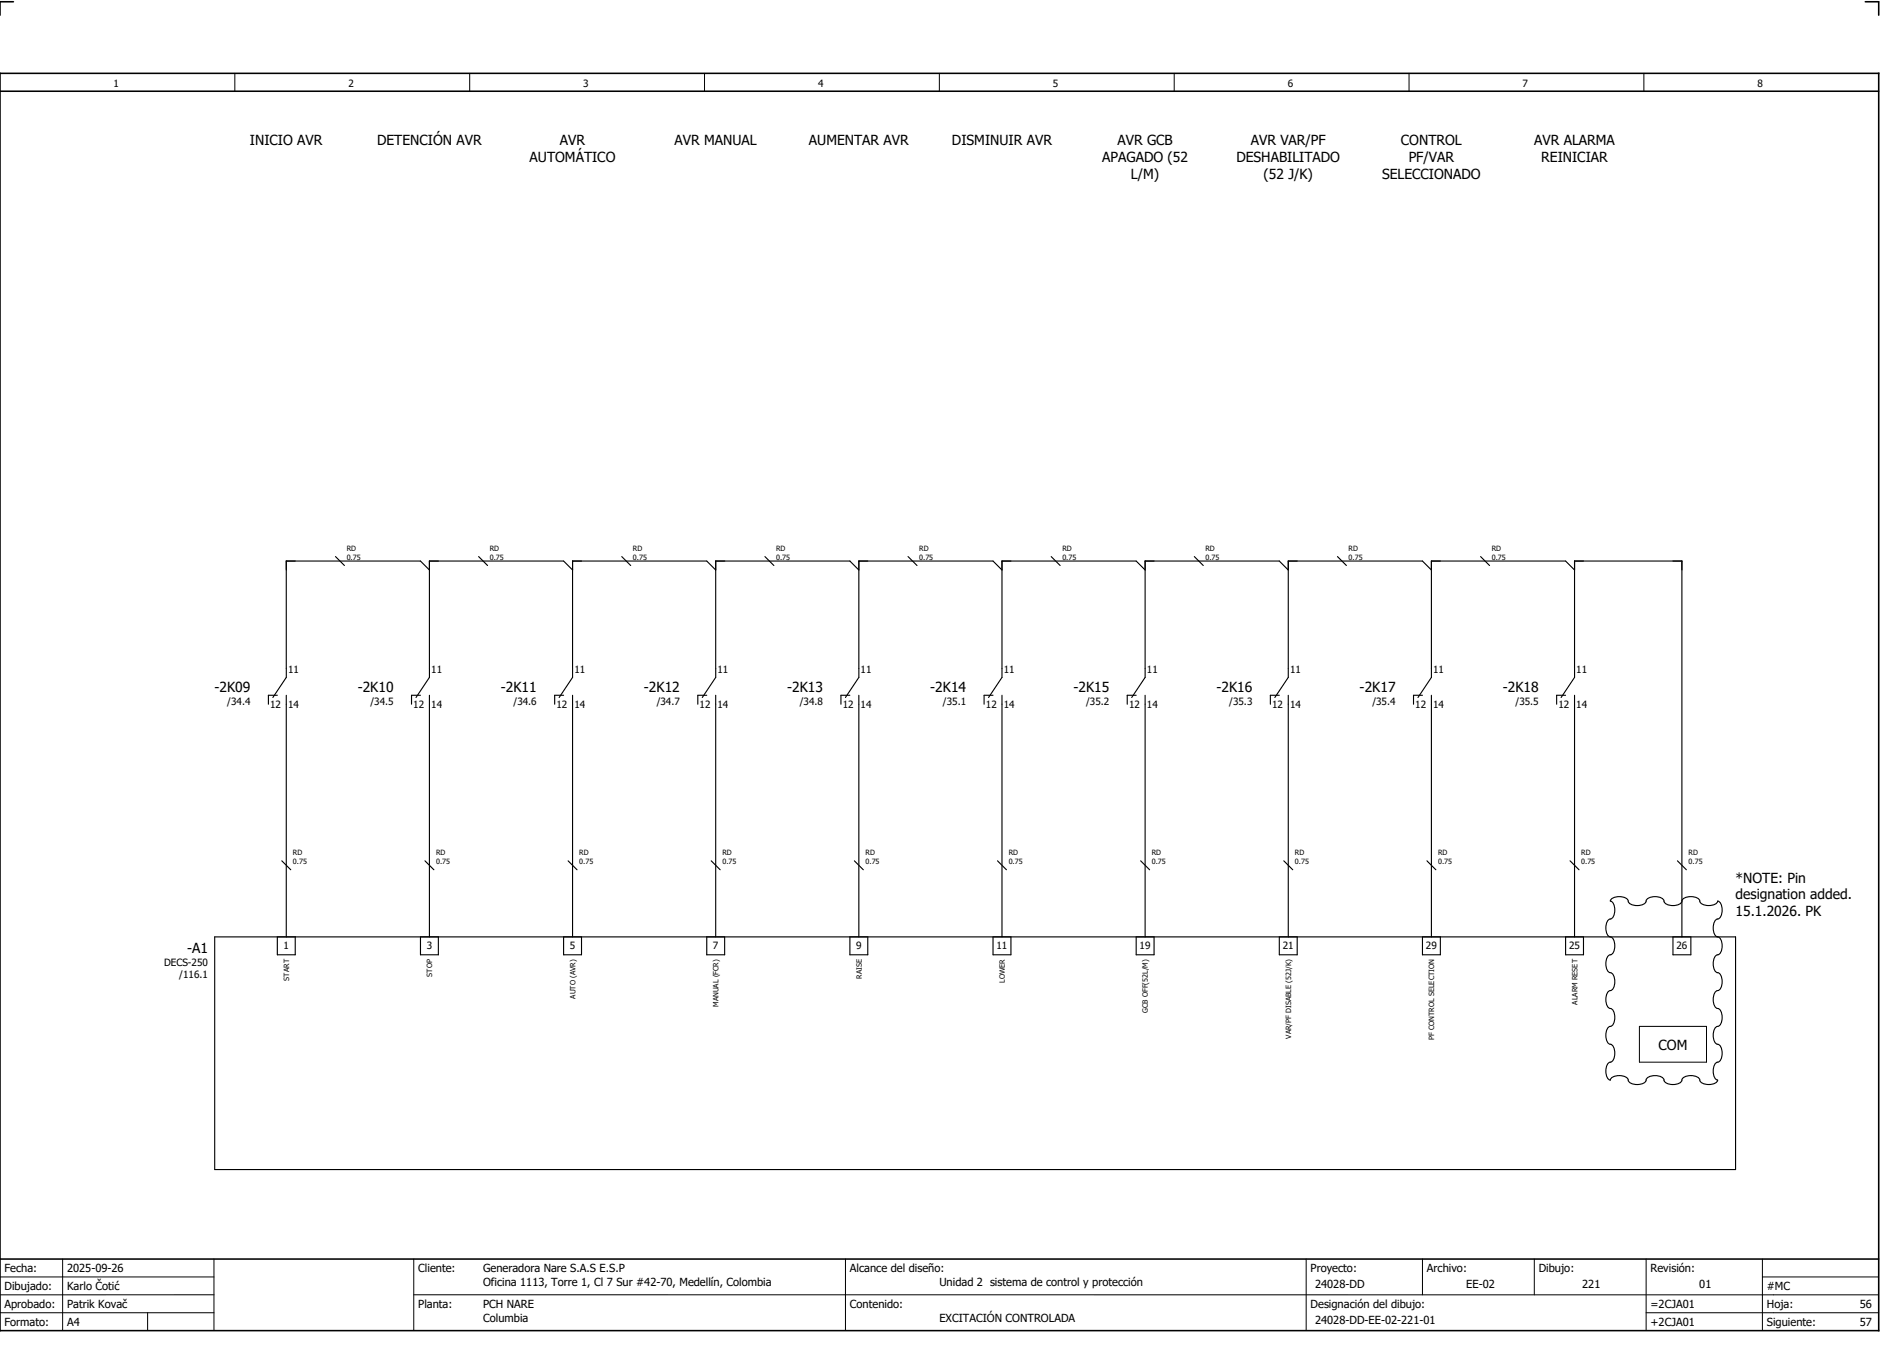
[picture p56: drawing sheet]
<svg xmlns="http://www.w3.org/2000/svg" width="421mm" height="301mm" viewBox="0 0 421 301" stroke-linecap="round" stroke-linejoin="round" font-family="sans-serif">
<defs><g id="words">
<g font-size="3.1">
<text x="55.9" y="32.5">INICIO AVR</text>
<text x="84.3" y="32.5">DETENCIÓN AVR</text>
<text x="125.2" y="32.5">AVR</text>
<text x="150.8" y="32.5">AVR MANUAL</text>
<text x="180.8" y="32.5">AUMENTAR AVR</text>
<text x="212.8" y="32.5">DISMINUIR AVR</text>
<text x="249.8" y="32.5">AVR GCB</text>
<text x="279.6" y="32.5">AVR VAR/PF</text>
<text x="313.2" y="32.5">CONTROL</text>
<text x="343" y="32.5">AVR ALARMA</text>
<text x="118.4" y="36.3">AUTOMÁTICO</text>
<text x="246.4" y="36.3">APAGADO (52</text>
<text x="252.8" y="40">L/M)</text>
<text x="276.4" y="36.3">DESHABILITADO</text>
<text x="282.5" y="40">(52 J/K)</text>
<text x="309" y="40">SELECCIONADO</text>
<text x="314.9" y="36.3">PF/VAR</text>
<text x="344.6" y="36.3">REINICIAR</text>
<text x="48" y="154.6">-2K09</text>
<text x="80" y="154.6">-2K10</text>
<text x="112" y="154.6">-2K11</text>
<text x="144" y="154.6">-2K12</text>
<text x="176" y="154.6">-2K13</text>
<text x="208" y="154.6">-2K14</text>
<text x="240" y="154.6">-2K15</text>
<text x="272" y="154.6">-2K16</text>
<text x="304" y="154.6">-2K17</text>
<text x="336" y="154.6">-2K18</text>
<text x="388" y="197.3">*NOTE: Pin</text>
<text x="388" y="201">designation added.</text>
<text x="388" y="204.8">15.1.2026. PK</text>
<text x="41.8" y="213">-A1</text>
<text x="370.8" y="234.6">COM</text>
</g>
<g font-size="2.5">
<text x="1" y="284.4">Fecha:</text>
<text x="15" y="284.4">2025-09-26</text>
<text x="93.5" y="284.4">Cliente:</text>
<text x="108" y="284.4">Generadora Nare S.A.S E.S.P</text>
<text x="108" y="287.4">Oficina 1113, Torre 1, Cl 7 Sur #42-70, Medellín, Colombia</text>
<text x="190" y="284.4">Alcance del diseño:</text>
<text x="210" y="287.4">Unidad 2 sistema de control y protección</text>
<text x="293" y="284.4">Proyecto:</text>
<text x="294" y="287.9">24028-DD</text>
<text x="319" y="284.4">Archivo:</text>
<text x="327.8" y="287.9">EE-02</text>
<text x="344" y="284.4">Dibujo:</text>
<text x="353.7" y="287.9">221</text>
<text x="369" y="284.4">Revisión:</text>
<text x="379.9" y="287.9">01</text>
<text x="1" y="288.4">Dibujado:</text>
<text x="1" y="292.4">Aprobado:</text>
<text x="15" y="288.4">Karlo Čotić</text>
<text x="15" y="292.4">Patrik Kovač</text>
<text x="93.5" y="292.4">Planta:</text>
<text x="108" y="292.4">PCH NARE</text>
<text x="190" y="292.4">Contenido:</text>
<text x="293" y="292.4">Designación del dibujo:</text>
<text x="369" y="292.4">=2CJA01</text>
<text x="395" y="292.4">Hoja:</text>
<text x="395" y="288.4">#MC</text>
<text x="415.8" y="292.4">56</text>
<text x="1" y="296.4">Formato:</text>
<text x="15" y="296.4">A4</text>
<text x="108" y="295.4">Columbia</text>
<text x="210" y="295.4">EXCITACIÓN CONTROLADA</text>
<text x="294" y="295.9">24028-DD-EE-02-221-01</text>
<text x="369" y="296.4">+2CJA01</text>
<text x="395" y="296.4">Siguiente:</text>
<text x="415.8" y="296.4">57</text>
</g>
<g font-size="2.2">
<text x="25.4" y="19.4">1</text>
<text x="77.9" y="19.4">2</text>
<text x="130.4" y="19.4">3</text>
<text x="182.9" y="19.4">4</text>
<text x="235.4" y="19.4">5</text>
<text x="287.9" y="19.4">6</text>
<text x="340.4" y="19.4">7</text>
<text x="392.9" y="19.4">8</text>
<text x="64.4" y="150.3">11</text>
<text x="96.4" y="150.3">11</text>
<text x="128.4" y="150.3">11</text>
<text x="160.4" y="150.3">11</text>
<text x="192.4" y="150.3">11</text>
<text x="224.4" y="150.3">11</text>
<text x="256.4" y="150.3">11</text>
<text x="288.4" y="150.3">11</text>
<text x="320.4" y="150.3">11</text>
<text x="352.4" y="150.3">11</text>
<text x="50.8" y="157.5">/34.4</text>
<text x="60.4" y="158.2">12</text>
<text x="64.4" y="158.2">14</text>
<text x="82.8" y="157.5">/34.5</text>
<text x="92.4" y="158.2">12</text>
<text x="96.4" y="158.2">14</text>
<text x="114.8" y="157.5">/34.6</text>
<text x="124.4" y="158.2">12</text>
<text x="128.4" y="158.2">14</text>
<text x="146.8" y="157.5">/34.7</text>
<text x="156.4" y="158.2">12</text>
<text x="160.4" y="158.2">14</text>
<text x="178.8" y="157.5">/34.8</text>
<text x="188.4" y="158.2">12</text>
<text x="192.4" y="158.2">14</text>
<text x="210.8" y="157.5">/35.1</text>
<text x="220.4" y="158.2">12</text>
<text x="224.4" y="158.2">14</text>
<text x="242.8" y="157.5">/35.2</text>
<text x="252.4" y="158.2">12</text>
<text x="256.4" y="158.2">14</text>
<text x="274.8" y="157.5">/35.3</text>
<text x="284.4" y="158.2">12</text>
<text x="288.4" y="158.2">14</text>
<text x="306.8" y="157.5">/35.4</text>
<text x="316.4" y="158.2">12</text>
<text x="320.4" y="158.2">14</text>
<text x="338.8" y="157.5">/35.5</text>
<text x="348.4" y="158.2">12</text>
<text x="352.4" y="158.2">14</text>
<text x="36.7" y="215.9">DECS-250</text>
<text x="63.4" y="212.1">1</text>
<text x="95.4" y="212.1">3</text>
<text x="127.4" y="212.1">5</text>
<text x="159.4" y="212.1">7</text>
<text x="191.4" y="212.1">9</text>
<text x="222.8" y="212.1">11</text>
<text x="254.8" y="212.1">19</text>
<text x="286.8" y="212.1">21</text>
<text x="318.8" y="212.1">29</text>
<text x="350.8" y="212.1">25</text>
<text x="374.8" y="212.1">26</text>
<text x="40.1" y="218.6">/116.1</text>
</g>
<g font-size="1.6">
<text x="77.5" y="125.1">0.75</text>
<text x="77.5" y="123.1">RD</text>
<text x="109.5" y="125.1">0.75</text>
<text x="109.5" y="123.1">RD</text>
<text x="141.5" y="125.1">0.75</text>
<text x="141.5" y="123.1">RD</text>
<text x="173.5" y="125.1">0.75</text>
<text x="173.5" y="123.1">RD</text>
<text x="205.5" y="125.1">0.75</text>
<text x="205.5" y="123.1">RD</text>
<text x="237.5" y="125.1">0.75</text>
<text x="237.5" y="123.1">RD</text>
<text x="269.5" y="125.1">0.75</text>
<text x="269.5" y="123.1">RD</text>
<text x="301.5" y="125.1">0.75</text>
<text x="301.5" y="123.1">RD</text>
<text x="333.5" y="125.1">0.75</text>
<text x="333.5" y="123.1">RD</text>
<text x="65.5" y="191.1">RD</text>
<text x="97.5" y="191.1">RD</text>
<text x="129.5" y="191.1">RD</text>
<text x="161.5" y="191.1">RD</text>
<text x="193.5" y="191.1">RD</text>
<text x="225.5" y="191.1">RD</text>
<text x="257.5" y="191.1">RD</text>
<text x="289.5" y="191.1">RD</text>
<text x="321.5" y="191.1">RD</text>
<text x="353.5" y="191.1">RD</text>
<text x="377.5" y="191.1">RD</text>
<text x="65.5" y="193.1">0.75</text>
<text x="97.5" y="193.1">0.75</text>
<text x="129.5" y="193.1">0.75</text>
<text x="161.5" y="193.1">0.75</text>
<text x="193.5" y="193.1">0.75</text>
<text x="225.5" y="193.1">0.75</text>
<text x="257.5" y="193.1">0.75</text>
<text x="289.5" y="193.1">0.75</text>
<text x="321.5" y="193.1">0.75</text>
<text x="353.5" y="193.1">0.75</text>
<text x="377.5" y="193.1">0.75</text>
<text x="64.6" y="219.1" transform="rotate(-90 64.6 219.1)">START</text>
<text x="96.6" y="218.3" transform="rotate(-90 96.6 218.3)">STOP</text>
<text x="192.6" y="218.8" transform="rotate(-90 192.6 218.8)">RAISE</text>
<text x="224.6" y="219.7" transform="rotate(-90 224.6 219.7)">LOWER</text>
<text x="128.6" y="223.2" transform="rotate(-90 128.6 223.2)">AUTO (AVR)</text>
<text x="160.6" y="225.1" transform="rotate(-90 160.6 225.1)">MANUAL (FCR)</text>
<text x="256.6" y="226.4" transform="rotate(-90 256.6 226.4)">GCB OFF(52L/M)</text>
<text x="352.6" y="224.5" transform="rotate(-90 352.6 224.5)">ALARM RESET</text>
<text x="288.6" y="232.2" transform="rotate(-90 288.6 232.2)">VAR/PF DISABLE (52J/K)</text>
<text x="320.6" y="232.5" transform="rotate(-90 320.6 232.5)">PF CONTROL SELECTION</text>
</g>
</g></defs>
<path d="M0 16.4h420v281h-420zM3 .4h-3v3M417 .4h3v3M0 20.4h420M0 281.4h420" fill="none" stroke="#000" stroke-width=".35"/>
<g fill="none" stroke="#000" stroke-width=".22">
<path d="M52.5 16.4v4M105 16.4v4M157.5 16.4v4M210 16.4v4M262.5 16.4v4M315 16.4v4M367.5 16.4v4M366.5 229.4h15v8h-15zM0 285.4h47.8M0 293.4h47.8M14 281.4v16M33 293.4v4"/>
<path d="M47.8 281.4v16M47.8 289.4h-47.8M92.5 281.4v16M92.5 289.4h327.5M189 281.4v16M292 281.4v15.8M318 281.4v8M343 281.4v8M368 281.4v15.8M368 293.4h52M394 285.4h26M394 281.4v15.8"/>
</g>
<g fill="none" stroke="#000" stroke-width=".25">
<path d="M75 124.4l2 2M96 127.4l-2-2h-30v26l-3 4.5M107 124.4l2 2M128 127.4l-2-2h-30v26l-3 4.5M139 124.4l2 2M160 127.4l-2-2h-30v26l-3 4.5M171 124.4l2 2M192 127.4l-2-2h-30v26l-3 4.5M203 124.4l2 2M224 127.4l-2-2h-30v26l-3 4.5M235 124.4l2 2M256 127.4l-2-2h-30v26l-3 4.5"/>
<path d="M267 124.4l2 2M288 127.4l-2-2h-30v24M299 124.4l2 2M320 127.4l-2-2h-30v26l-3 4.5M331 124.4l2 2M352 127.4l-2-2h-30v26l-3 4.5M62 155.4h-2v2M64 155.4v54M94 155.4h-2v2M96 155.4v54M126 155.4h-2v2M128 155.4v54"/>
<path d="M158 155.4h-2v2M160 155.4v54M190 155.4h-2v2M192 155.4v54M222 155.4h-2v2M224 155.4v54M254 155.4h-2v2M256 155.4v54M256 149.4v2l-3 4.5M286 155.4h-2v2M288 155.4v54M318 155.4h-2v2"/>
<path d="M320 155.4v54M349 155.9l3-4.5v-26h24v84M350 155.4h-2v2M352 155.4v54M63 192.4l2 2M95 192.4l2 2M127 192.4l2 2M159 192.4l2 2M191 192.4l2 2M223 192.4l2 2M255 192.4l2 2M287 192.4l2 2"/>
<path d="M319 192.4l2 2M351 192.4l2 2M375 192.4l2 2M48 209.4h340v52h-340zM62 209.4v4h4v-4M94 209.4v4h4v-4M126 209.4v4h4v-4M158 209.4v4h4v-4M190 209.4v4h4v-4M222 209.4v4h4v-4M254 209.4v4h4v-4M286 209.4v4h4v-4"/>
<path d="M318 209.4v4h4v-4M350 209.4v4h4v-4M360.1 201.1a2.98 2.98 0 0 1 3.8 0 1.68 1.68 0 0 0 2.1 1.3 1.69 1.69 0 0 0 2.1-1.3 2.98 2.98 0 0 1 3.8 0 1.69 1.69 0 0 0 2.1 1.3 1.68 1.68 0 0 0 2.1-1.3 2.98 2.98 0 0 1 3.8 0 1.69 1.69 0 0 0 2.1 1.3 1.93 1.93 0 0 0 2-1 2.17 2.17 0 0 1 .9 2.6 1.46 1.46 0 0 1-1.2 1.5 2.98 2.98 0 0 0 0 3.8 1.68 1.68 0 0 1 1.3 2.1 1.69 1.69 0 0 1-1.3 2.1 2.98 2.98 0 0 0 0 3.8 1.68 1.68 0 0 1 1.3 2.1 1.68 1.68 0 0 1-1.3 2.1 2.98 2.98 0 0 0 0 3.8 1.68 1.68 0 0 1 1.3 2.1 1.68 1.68 0 0 1-1.3 2.1 2.98 2.98 0 0 0 0 3.8 1.68 1.68 0 0 1 1.3 2.1 1.69 1.69 0 0 1-1.3 2.1 2.98 2.98 0 0 0 0 3.8l.3 .1a2.17 2.17 0 0 1-2.6 .9 1.46 1.46 0 0 1-1.5-1.2 2.98 2.98 0 0 0-3.8 0 1.68 1.68 0 0 1-2.1 1.3 1.69 1.69 0 0 1-2.1-1.3 2.98 2.98 0 0 0-3.8 0 1.69 1.69 0 0 1-2.1 1.3 1.68 1.68 0 0 1-2.1-1.3 2.98 2.98 0 0 0-3.8 0l-.1 .3a2.17 2.17 0 0 1-.9-2.6 1.46 1.46 0 0 1 1.2-1.5 2.98 2.98 0 0 0 0-3.8 1.68 1.68 0 0 1-1.3-2.1 1.68 1.68 0 0 1 1.3-2.1 2.97 2.97 0 0 0 0-3.8 1.68 1.68 0 0 1-1.3-2.1 1.68 1.68 0 0 1 1.3-2.1 2.97 2.97 0 0 0 0-3.8 1.68 1.68 0 0 1-1.3-2.1 1.69 1.69 0 0 1 1.3-2.1 2.98 2.98 0 0 0 0-3.8 1.68 1.68 0 0 1-1.3-2.1 1.68 1.68 0 0 1 1.3-2.1 2.98 2.98 0 0 0 0-3.8l-.3-.1zM374 209.4v4h4v-4"/>
</g>
<use href="#words"/>
</svg>
